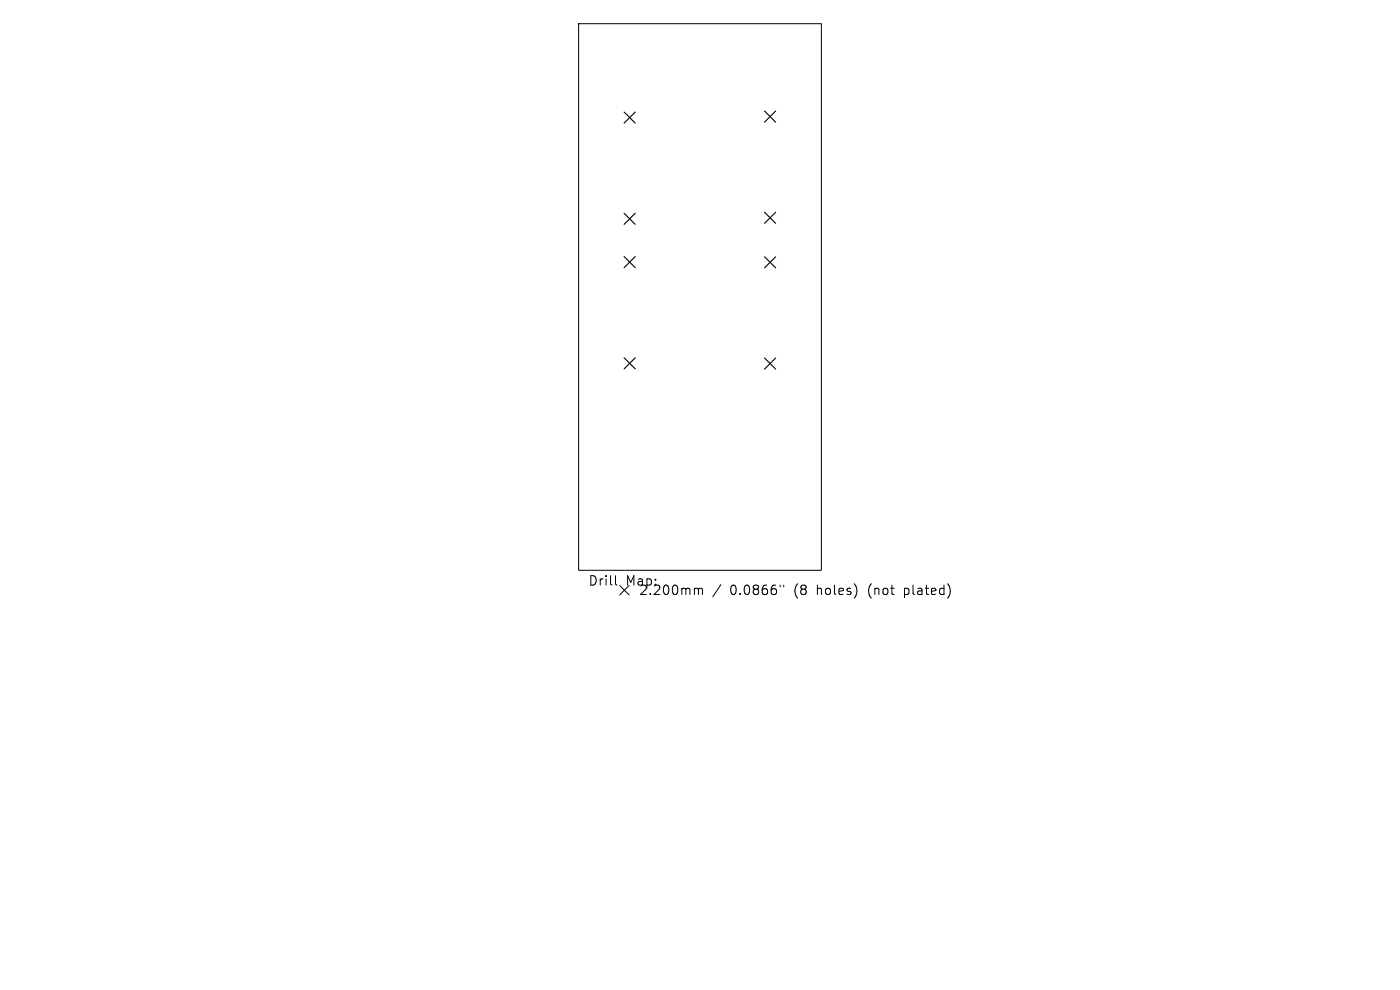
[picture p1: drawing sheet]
<svg xmlns="http://www.w3.org/2000/svg" width="297mm" height="210mm" viewBox="0 0 297 210" stroke-linecap="round" stroke-linejoin="round" font-family="sans-serif">
<defs><g id="words">
<g font-size="2.8">
<text x="124.7" y="124.5">Drill</text>
<text x="132.7" y="124.5">Map:</text>
<text x="135.5" y="126.5">2.200mm</text>
<text x="154.9" y="126.5">0.0866&quot;</text>
<text x="168.6" y="126.5">(8</text>
<text x="173.6" y="126.5">holes)</text>
<text x="184.7" y="126.5">(not</text>
<text x="192.5" y="126.5">plated)</text>
</g>
</g></defs>
<path d="M122.8 5h51.4v116h-51.4zM130.6 122.1v1.7l.3 .3M131.5 124.2l2 2M133.5 124.2l-2 2M147.6 124.8h.3l.3 .3M148.2 125.1l.3-.3 .4 .1 .1 1.2M148.2 125.1v1M152.9 124l-1.7 2.6M165.5 124.1v.4M166.3 124.1v.4" fill="none" stroke="#000" stroke-width=".21"/>
<g fill="none" stroke="#000" stroke-width=".24">
<path d="M132.4 23.8l2.4 2.3M134.8 23.8l-2.4 2.3M162.2 23.5l2.4 2.4M164.6 23.5l-2.4 2.4M132.4 45.2l2.4 2.4M132.4 54.4l2.4 2.4M134.8 45.2l-2.4 2.4M134.8 54.4l-2.4 2.4M162.2 45l2.4 2.4M162.2 54.5l2.4 2.3M164.6 45l-2.4 2.4M164.6 54.5l-2.4 2.3"/>
<path d="M132.4 75.9l2.4 2.4M134.8 75.9l-2.4 2.4M162.2 75.9l2.4 2.4M164.6 75.9l-2.4 2.4"/>
</g>
<use href="#words"/>
</svg>
